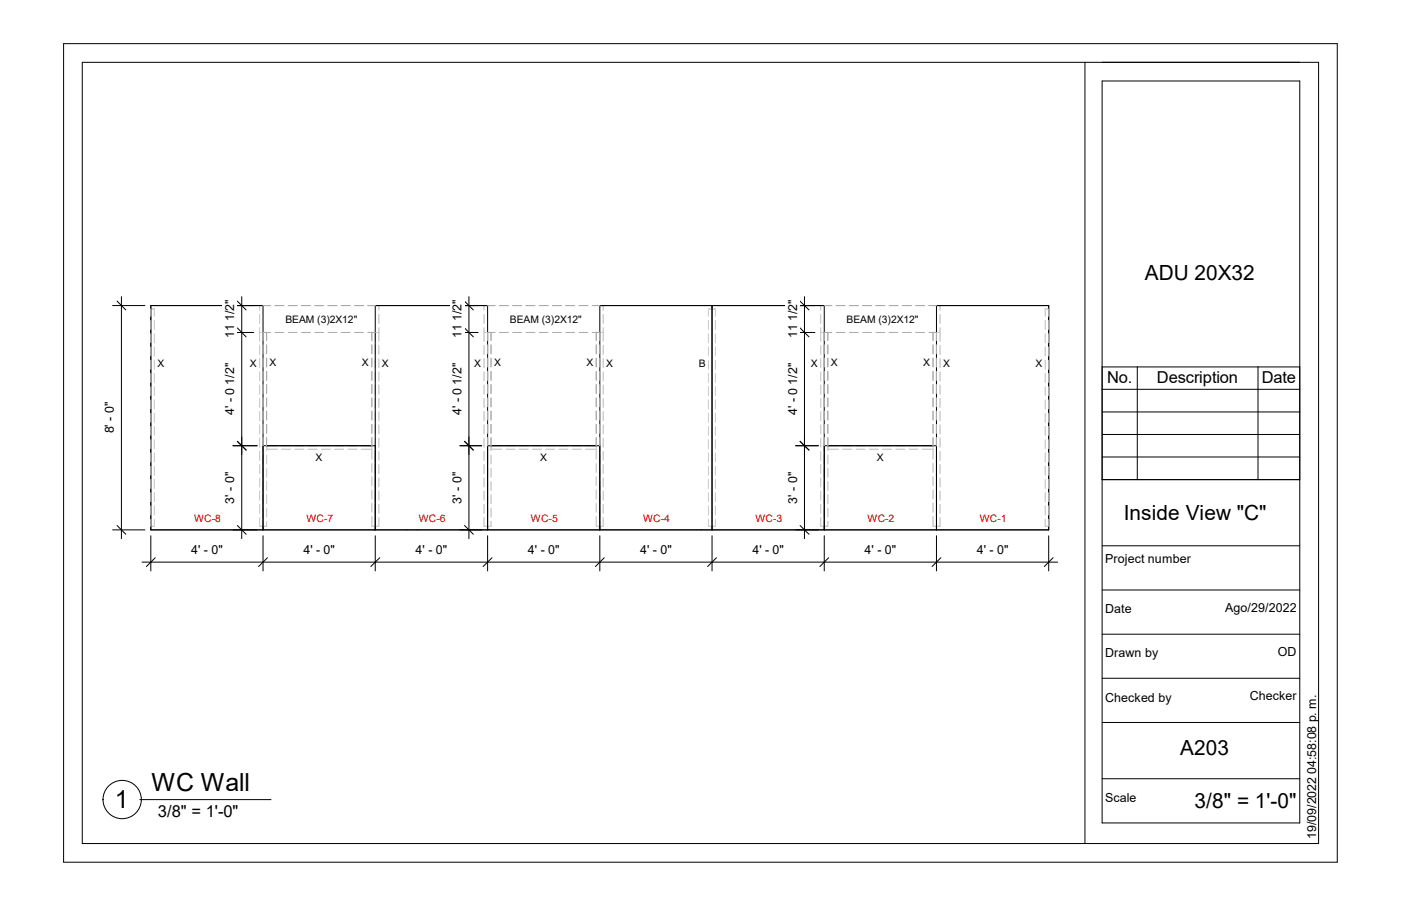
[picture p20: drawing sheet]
<svg xmlns="http://www.w3.org/2000/svg" width="432mm" height="279mm" viewBox="0 0 432 279" stroke-linecap="round" stroke-linejoin="round" font-family="sans-serif">
<defs><g id="words">
<g font-size="7.7">
<text x="46.7" y="243.8">WC Wall</text>
<text x="35.3" y="249.2">1</text>
</g>
<g font-size="6.4">
<text x="352.8" y="86.3">ADU 20X32</text>
<text x="346.4" y="160.4">Inside View &quot;C&quot;</text>
<text x="363.7" y="232.8">A203</text>
<text x="368.2" y="249.1">3/8&quot; = 1'-0&quot;</text>
</g>
<g font-size="5.1">
<text x="341.2" y="118.2">No.</text>
<text x="356.6" y="118.2">Description</text>
<text x="388.9" y="118.2">Date</text>
<text x="48.6" y="252">3/8&quot; = 1'-0&quot;</text>
</g>
<g font-size="3.8">
<text x="72.2" y="104.3" transform="rotate(-90 72.2 104.3)">11 1/2&quot;</text>
<text x="142.2" y="104.3" transform="rotate(-90 142.2 104.3)">11 1/2&quot;</text>
<text x="245.7" y="104.3" transform="rotate(-90 245.7 104.3)">11 1/2&quot;</text>
<text x="72.2" y="128" transform="rotate(-90 72.2 128)">4' - 0 1/2&quot;</text>
<text x="142.2" y="128" transform="rotate(-90 142.2 128)">4' - 0 1/2&quot;</text>
<text x="245.7" y="128" transform="rotate(-90 245.7 128)">4' - 0 1/2&quot;</text>
<text x="35.1" y="133.6" transform="rotate(-90 35.1 133.6)">8' - 0&quot;</text>
<text x="72.2" y="155.3" transform="rotate(-90 72.2 155.3)">3' - 0&quot;</text>
<text x="142.2" y="155.3" transform="rotate(-90 142.2 155.3)">3' - 0&quot;</text>
<text x="245.7" y="155.3" transform="rotate(-90 245.7 155.3)">3' - 0&quot;</text>
<text x="58.9" y="170.9">4' - 0&quot;</text>
<text x="93.5" y="170.9">4' - 0&quot;</text>
<text x="128.1" y="170.9">4' - 0&quot;</text>
<text x="162.7" y="170.9">4' - 0&quot;</text>
<text x="197.3" y="170.9">4' - 0&quot;</text>
<text x="231.9" y="170.9">4' - 0&quot;</text>
<text x="266.5" y="170.9">4' - 0&quot;</text>
<text x="301.1" y="170.9">4' - 0&quot;</text>
<text x="340.7" y="173.7">Project number</text>
<text x="340.7" y="189.1">Date</text>
<text x="377.6" y="188.6">Ago/29/2022</text>
<text x="340.7" y="202.7">Drawn by</text>
<text x="393.9" y="202.2">OD</text>
<text x="385.2" y="215.8">Checker</text>
<text x="340.7" y="216.4">Checked by</text>
<text x="340.7" y="247.4">Scale</text>
<text x="405.7" y="258.7" transform="rotate(-90 405.7 258.7)">19/09/2022 04:58:08 p. m.</text>
</g>
<g font-size="3.2">
<text x="88" y="99.5">BEAM (3)2X12&quot;</text>
<text x="157.2" y="99.5">BEAM (3)2X12&quot;</text>
<text x="260.9" y="99.5">BEAM (3)2X12&quot;</text>
<text x="48.5" y="113.2">X</text>
<text x="77" y="113.2">X</text>
<text x="83.1" y="112.9">X</text>
<text x="111.5" y="112.9">X</text>
<text x="117.7" y="113.2">X</text>
<text x="146.1" y="113.2">X</text>
<text x="152.3" y="112.9">X</text>
<text x="180.8" y="112.9">X</text>
<text x="186.9" y="113.2">X</text>
<text x="215.4" y="113.2">B</text>
<text x="249.9" y="113.2">X</text>
<text x="256" y="112.9">X</text>
<text x="284.5" y="112.9">X</text>
<text x="290.7" y="113.2">X</text>
<text x="319.1" y="113.2">X</text>
<text x="97.3" y="142.2">X</text>
<text x="166.5" y="142.2">X</text>
<text x="270.3" y="142.2">X</text>
</g>
<g font-size="3.2" fill="#f00">
<text x="59.9" y="160.9">WC-8</text>
<text x="94.4" y="160.9">WC-7</text>
<text x="129.1" y="160.9">WC-6</text>
<text x="163.7" y="160.9">WC-5</text>
<text x="198.2" y="160.9">WC-4</text>
<text x="232.8" y="160.9">WC-3</text>
<text x="267.4" y="160.9">WC-2</text>
<text x="302" y="160.9">WC-1</text>
</g>
</g></defs>
<path d="M219.5 94.2v1.1M81.1 162.3v1.1M115.7 162.3v1.1M150.3 162.3v1.1M184.9 162.3v1.1M219.5 162.3v1.1M254 162.3v1.1M288.6 162.3v1.1" fill="none" stroke="#666" stroke-width=".31"/>
<g fill="none" stroke="#ccc" stroke-width=".31">
<path d="M46.5 95.3h1.1v2.2M47.6 98.8v2.8M80 97v2.7M81.1 94.2h-1.1v1.4M115.7 94.2h1.1v1.4M116.8 97v2.7M149.2 97v2.7M150.3 94.2h-1.1v1.4M184.9 94.2h1v1.4M185.9 97v2.7M218.4 97.5v-2.2h2.1v2.2M218.4 98.8v2.8"/>
<path d="M220.5 98.8v2.8M252.9 97v2.7M254 94.2h-1.1v1.4M288.6 94.2h1.1v1.4M289.7 97v2.7M322.2 98.8v2.8M323.2 95.3h-1v2.2M47.6 103v2.7M47.6 107v2.7M47.6 111.1v2.7M47.6 115.2v2.7M47.6 119.3v2.7"/>
<path d="M80 102.5h1.1M80 101.1v4.1M80 106.6v2.7M80 110.6v2.8M80 114.7v2.7M80 118.8v2.7M115.7 106.6v2.7M115.7 110.6v2.8M115.7 114.7v2.7M115.7 118.8v2.7M116.8 102.5h-1.1v2.7M116.8 101.1v4.1"/>
<path d="M116.8 106.6v2.7M116.8 110.6v2.8M116.8 114.7v2.7M116.8 118.8v2.7M149.2 102.5h1.1M149.2 101.1v4.1M149.2 106.6v2.7M149.2 110.6v2.8M149.2 114.7v2.7M149.2 118.8v2.7M184.9 102.5h1M185.9 101.1v4.1"/>
<path d="M185.9 106.6v2.7M185.9 110.6v2.8M185.9 114.7v2.7M185.9 118.8v2.7M218.4 103v2.7M218.4 107v2.7M218.4 111.1v2.7M218.4 115.2v2.7M218.4 119.3v2.7M220.5 103v2.7M220.5 107v2.7M220.5 111.1v2.7"/>
<path d="M220.5 115.2v2.7M220.5 119.3v2.7M252.9 102.5h1.1M252.9 101.1v4.1M252.9 106.6v2.7M252.9 110.6v2.8M252.9 114.7v2.7M252.9 118.8v2.7M288.6 102.5h1.1M289.7 101.1v4.1M289.7 106.6v2.7M289.7 110.6v2.8"/>
<path d="M289.7 114.7v2.7M289.7 118.8v2.7M322.2 103v2.7M322.2 107v2.7M322.2 111.1v2.7M322.2 115.2v2.7M322.2 119.3v2.7M47.6 123.4v2.7M47.6 127.5v2.7M47.6 131.5v2.7M47.6 135.6v2.7M47.6 139.7v2.8"/>
<path d="M80 122.9v2.7M80 127v2.7M80 131.1v2.7M80 135.1v2.8M80 139.2v2.7M81.1 137.5v1.5M82.2 137.5v1.5M85.5 137.5h-3.3v1.1h3.3M86.8 137.5h2.8M86.8 138.6h2.8M90.9 137.5h2.8M90.9 138.6h2.8"/>
<path d="M95 137.5h2.7M95 138.6h2.7M99.1 137.5h2.8M99.1 138.6h2.8M103.2 137.5h2.7M103.2 138.6h2.7M107.3 137.5h2.7M107.3 138.6h2.7M111.3 137.5h3.3v1.1h-3.3M114.6 138.6v3M115.7 122.9v2.7M115.7 127v2.7"/>
<path d="M115.7 131.1v2.7M115.7 135.1v2.8M115.7 139.2v2.7M116.8 122.9v2.7M116.8 127v2.7M116.8 131.1v2.7M116.8 135.1v2.8M116.8 139.2v2.7M149.2 122.9v2.7M149.2 127v2.7M149.2 131.1v2.7M149.2 135.1v2.8"/>
<path d="M149.2 139.2v2.7M150.3 137.5v1.5M151.3 138.6h3.3M154.6 137.5h-3.3v1.5M156 137.5h2.7M156 138.6h2.7M160.1 137.5h2.7M160.1 138.6h2.7M164.2 137.5h2.7M164.2 138.6h2.7M168.2 137.5h2.8M168.2 138.6h2.8"/>
<path d="M172.3 137.5h2.7M172.3 138.6h2.7M176.4 137.5h2.8M176.4 138.6h2.8M180.5 137.5h3.3v4.1M180.5 138.6h3.3M184.9 137.5v1.5M185.9 122.9v2.7M185.9 127v2.7M185.9 131.1v2.7M185.9 135.1v2.8M185.9 139.2v2.7"/>
<path d="M218.4 123.4v2.7M218.4 127.5v2.7M218.4 131.5v2.7M218.4 135.6v2.7M218.4 139.7v2.8M220.5 123.4v2.7M220.5 127.5v2.7M220.5 131.5v2.7M220.5 135.6v2.7M220.5 139.7v2.8M252.9 122.9v2.7M252.9 127v2.7"/>
<path d="M252.9 131.1v2.7M252.9 135.1v2.8M252.9 139.2v2.7M254 137.5v1.5M255.1 138.6h3.3M258.4 137.5h-3.3v1.5M259.8 137.5h2.7M259.8 138.6h2.7M263.9 137.5h2.7M263.9 138.6h2.7M267.9 137.5h2.8M267.9 138.6h2.8"/>
<path d="M272 137.5h2.7M272 138.6h2.7M276.1 137.5h2.7M276.1 138.6h2.7M280.2 137.5h2.7M280.2 138.6h2.7M284.3 137.5h3.3v4.1M284.3 138.6h3.3M288.6 137.5v1.5M289.7 122.9v2.7M289.7 127v2.7M289.7 131.1v2.7"/>
<path d="M289.7 135.1v2.8M289.7 139.2v2.7M322.2 123.4v2.7M322.2 127.5v2.7M322.2 131.5v2.7M322.2 135.6v2.7M322.2 139.7v2.8M47.6 143.8v2.7M47.6 147.9v2.7M47.6 152v2.7M47.6 156v2.8M80 159.6v2.7h2.2v-1.5"/>
<path d="M80 143.3v2.7M80 147.4v2.7M80 151.5v2.7M80 155.6v2.7M81.1 140.4v2.7M81.1 144.4v2.8M81.1 148.5v2.8M81.1 152.6v2.7M81.1 156.7v2.7M82.2 140.4v2.7M82.2 144.4v2.8M82.2 148.5v2.8"/>
<path d="M82.2 152.6v2.7M82.2 156.7v2.7M114.6 159.3v3h2.2v-2.7M114.6 143v2.7M114.6 147v2.7M114.6 151.1v2.7M114.6 155.2v2.7M115.7 143.3v2.7M115.7 147.4v2.7M115.7 151.5v2.7M115.7 155.6v2.7M115.7 159.6v2.7"/>
<path d="M116.8 143.3v2.7M116.8 147.4v2.7M116.8 151.5v2.7M116.8 155.6v2.7M149.2 159.6v2.7h2.1v-1.5M149.2 143.3v2.7M149.2 147.4v2.7M149.2 151.5v2.7M149.2 155.6v2.7M150.3 140.4v2.7M150.3 144.4v2.8M150.3 148.5v2.8"/>
<path d="M150.3 152.6v2.7M150.3 156.7v2.7M151.3 140.4v2.7M151.3 144.4v2.8M151.3 148.5v2.8M151.3 152.6v2.7M151.3 156.7v2.7M183.8 159.3v3h2.1v-2.7M183.8 143v2.7M183.8 147v2.7M183.8 151.1v2.7M183.8 155.2v2.7"/>
<path d="M184.9 140.4v2.7M184.9 144.4v2.8M184.9 148.5v2.8M184.9 152.6v2.7M184.9 156.7v2.7M185.9 143.3v2.7M185.9 147.4v2.7M185.9 151.5v2.7M185.9 155.6v2.7M218.4 143.8v2.7M218.4 147.9v2.7M218.4 152v2.7"/>
<path d="M218.4 156v2.8M220.5 143.8v2.7M220.5 147.9v2.7M220.5 152v2.7M220.5 156v2.8M252.9 159.6v2.7h2.2v-1.5M252.9 143.3v2.7M252.9 147.4v2.7M252.9 151.5v2.7M252.9 155.6v2.7M254 140.4v2.7M254 144.4v2.8"/>
<path d="M254 148.5v2.8M254 152.6v2.7M254 156.7v2.7M255.1 140.4v2.7M255.1 144.4v2.8M255.1 148.5v2.8M255.1 152.6v2.7M255.1 156.7v2.7M287.6 159.3v3h2.1v-2.7M287.6 143v2.7M287.6 147v2.7M287.6 151.1v2.7"/>
<path d="M287.6 155.2v2.7M288.6 140.4v2.7M288.6 144.4v2.8M288.6 148.5v2.8M288.6 152.6v2.7M288.6 156.7v2.7M289.7 143.3v2.7M289.7 147.4v2.7M289.7 151.5v2.7M289.7 155.6v2.7M322.2 143.8v2.7M322.2 147.9v2.7"/>
<path d="M322.2 152v2.7M322.2 156v2.8M47.6 160.1v2.2h-1.1M81.1 160.8v1.5M150.3 160.8v1.5M184.9 160.8v1.5M218.4 160.1v2.2h2.1v-2.2M254 160.8v1.5M288.6 160.8v1.5M322.2 160.1v2.2h1"/>
</g>
<path d="M34.7 94.2h10M36.1 92.8l2.7 2.8M37.4 91.5v74.6M219.5 94.2v69.2M81.1 137.5h34.6M150.3 137.5h34.6M254 137.5h34.6M34.7 163.4h10M36.1 162.1l2.7 2.7M81.1 163.4v-69.2h-34.6v69.2h276.7v-69.2h-34.6v69.2M115.7 163.4v-69.2h34.6v69.2M184.9 163.4v-69.2h69.1v69.2" fill="none" stroke="#000" stroke-width=".31"/>
<g fill="none" stroke="#aaa" stroke-width=".31">
<path d="M46.5 95.3v2.2M46.5 98.8v2.8M81.1 94.2h2.3M84.8 94.2h2.7M88.9 94.2h2.7M92.9 94.2h2.8M97 94.2h2.7M101.1 94.2h2.7M105.2 94.2h2.7M109.3 94.2h2.7M113.4 94.2h2.3M150.3 94.2h2.3"/>
<path d="M153.9 94.2h2.8M158 94.2h2.7M162.1 94.2h2.7M166.2 94.2h2.7M170.3 94.2h2.7M174.4 94.2h2.7M178.5 94.2h2.7M182.5 94.2h2.4M254 94.2h2.4M257.7 94.2h2.7M261.8 94.2h2.7M265.9 94.2h2.7"/>
<path d="M270 94.2h2.7M274.1 94.2h2.7M278.1 94.2h2.8M282.2 94.2h2.7M286.3 94.2h2.3M323.2 95.3v2.2M323.2 98.8v2.8M46.5 103v2.7M46.5 107v2.7M46.5 111.1v2.7M46.5 115.2v2.7M46.5 119.3v2.7"/>
<path d="M81.1 106.4v2.7M81.1 110.4v2.8M81.1 114.6v2.7M81.1 118.6v2.7M82.2 102.5v2.5M82.2 106.4v2.7M82.2 110.4v2.8M82.2 114.6v2.7M82.2 118.6v2.7M83.4 102.5h-2.3v2.5M84.8 102.5h2.7M88.9 102.5h2.7"/>
<path d="M92.9 102.5h2.8M97 102.5h2.7M101.1 102.5h2.7M105.2 102.5h2.7M109.3 102.5h2.7M113.4 102.5h2.3M114.6 102.5v2.5M114.6 106.4v2.7M114.6 110.4v2.8M114.6 114.6v2.7M114.6 118.6v2.7M150.3 106.4v2.7"/>
<path d="M150.3 110.4v2.8M150.3 114.6v2.7M150.3 118.6v2.7M151.3 102.5v2.5M151.3 106.4v2.7M151.3 110.4v2.8M151.3 114.6v2.7M151.3 118.6v2.7M152.6 102.5h-2.3v2.5M153.9 102.5h2.8M158 102.5h2.7M162.1 102.5h2.7"/>
<path d="M166.2 102.5h2.7M170.3 102.5h2.7M174.4 102.5h2.7M178.5 102.5h2.7M182.5 102.5h2.4v2.5M183.8 102.5v2.5M183.8 106.4v2.7M183.8 110.4v2.8M183.8 114.6v2.7M183.8 118.6v2.7M184.9 106.4v2.7M184.9 110.4v2.8"/>
<path d="M184.9 114.6v2.7M184.9 118.6v2.7M254 106.4v2.7M254 110.4v2.8M254 114.6v2.7M254 118.6v2.7M255.1 102.5v2.5M255.1 106.4v2.7M255.1 110.4v2.8M255.1 114.6v2.7M255.1 118.6v2.7M256.4 102.5h-2.4v2.5"/>
<path d="M257.7 102.5h2.7M261.8 102.5h2.7M265.9 102.5h2.7M270 102.5h2.7M274.1 102.5h2.7M278.1 102.5h2.8M282.2 102.5h2.7M286.3 102.5h2.3v2.5M287.6 102.5v2.5M287.6 106.4v2.7M287.6 110.4v2.8M287.6 114.6v2.7"/>
<path d="M287.6 118.6v2.7M288.6 106.4v2.7M288.6 110.4v2.8M288.6 114.6v2.7M288.6 118.6v2.7M323.2 103v2.7M323.2 107v2.7M323.2 111.1v2.7M323.2 115.2v2.7M323.2 119.3v2.7M46.5 123.4v2.7M46.5 127.5v2.7"/>
<path d="M46.5 131.5v2.7M46.5 135.6v2.7M46.5 139.7v2.8M81.1 122.7v2.7M81.1 126.8v2.7M81.1 130.9v2.7M81.1 135v2.5M82.2 122.7v2.7M82.2 126.8v2.7M82.2 130.9v2.7M82.2 135v2.5M114.6 122.7v2.7"/>
<path d="M114.6 126.8v2.7M114.6 130.9v2.7M114.6 135v2.5M150.3 122.7v2.7M150.3 126.8v2.7M150.3 130.9v2.7M150.3 135v2.5M151.3 122.7v2.7M151.3 126.8v2.7M151.3 130.9v2.7M151.3 135v2.5M183.8 122.7v2.7"/>
<path d="M183.8 126.8v2.7M183.8 130.9v2.7M183.8 135v2.5M184.9 122.7v2.7M184.9 126.8v2.7M184.9 130.9v2.7M184.9 135v2.5M254 122.7v2.7M254 126.8v2.7M254 130.9v2.7M254 135v2.5M255.1 122.7v2.7"/>
<path d="M255.1 126.8v2.7M255.1 130.9v2.7M255.1 135v2.5M287.6 122.7v2.7M287.6 126.8v2.7M287.6 130.9v2.7M287.6 135v2.5M288.6 122.7v2.7M288.6 126.8v2.7M288.6 130.9v2.7M288.6 135v2.5M323.2 123.4v2.7"/>
<path d="M323.2 127.5v2.7M323.2 131.5v2.7M323.2 135.6v2.7M323.2 139.7v2.8M46.5 143.8v2.7M46.5 147.9v2.7M46.5 152v2.7M46.5 156v2.8M323.2 143.8v2.7M323.2 147.9v2.7M323.2 152v2.7M323.2 156v2.8"/>
<path d="M46.5 160.1v2.2M323.2 160.1v2.2"/>
</g>
<path d="M31.6 124h4.4v9.7h-4.4z" fill="#fff"/>
<g fill="none" stroke="#000" stroke-width=".31">
<path d="M43.8 173.4h282.2M46.5 165.2v10.9M47.8 172l-2.7 2.7M81.1 165.2v10.9M82.4 172l-2.7 2.7M115.7 165.2v10.9M117.1 172l-2.8 2.7M150.3 165.2v10.9M151.6 172l-2.7 2.7M184.9 165.2v10.9M186.2 172l-2.7 2.7M219.5 165.2v10.9"/>
<path d="M220.8 172l-2.7 2.7M254 165.2v10.9M255.4 172l-2.7 2.7M288.6 165.2v10.9M290 172l-2.7 2.7M323.2 165.2v10.9M324.6 172l-2.7 2.7"/>
</g>
<g fill="#fff">
<path d="M58.9 167.5h9.8v4.2h-9.8z"/>
<path d="M93.5 167.5h9.8v4.2h-9.8z"/>
<path d="M128.1 167.5h9.7v4.2h-9.7z"/>
<path d="M162.7 167.5h9.8v4.2h-9.8z"/>
<path d="M197.3 167.5h9.8v4.2h-9.8z"/>
<path d="M231.9 167.5h9.7v4.2h-9.7z"/>
<path d="M266.5 167.5h9.7v4.2h-9.7z"/>
<path d="M301.1 167.5h9.7v4.2h-9.7z"/>
<path d="M302 158.1h5.4v3.6h-5.4z"/>
<path d="M307.4 158.1h1.1v3.6h-1.1z"/>
<path d="M308.5 158.1h1.8v3.6h-1.8z"/>
<path d="M267.4 158.1h5.4v3.6h-5.4z"/>
<path d="M272.8 158.1h1.1v3.6h-1.1z"/>
<path d="M273.9 158.1h1.8v3.6h-1.8z"/>
<path d="M232.8 158.1h5.5v3.6h-5.5z"/>
<path d="M238.3 158.1h1v3.6h-1z"/>
<path d="M239.3 158.1h1.8v3.6h-1.8z"/>
<path d="M198.2 158.1h5.5v3.6h-5.5z"/>
<path d="M203.7 158.1h1v3.6h-1z"/>
<path d="M204.7 158.1h1.8v3.6h-1.8z"/>
<path d="M163.7 158.1h5.4v3.6h-5.4z"/>
<path d="M169.1 158.1h1v3.6h-1z"/>
<path d="M170.1 158.1h1.8v3.6h-1.8z"/>
<path d="M129.1 158.1h5.4v3.6h-5.4z"/>
<path d="M134.5 158.1h1.1v3.6h-1.1z"/>
<path d="M135.6 158.1h1.7v3.6h-1.7z"/>
<path d="M94.4 158.1h5.5v3.6h-5.5z"/>
<path d="M99.9 158.1h1v3.6h-1z"/>
<path d="M100.9 158.1h1.8v3.6h-1.8z"/>
<path d="M59.9 158.1h5.4v3.6h-5.4z"/>
<path d="M65.3 158.1h1v3.6h-1z"/>
<path d="M66.3 158.1h1.8v3.6h-1.8z"/>
<path d="M260.9 96.6h22.2v3.6h-22.2z"/>
<path d="M157.2 96.6h22.2v3.6h-22.2z"/>
<path d="M88 96.6h22.2v3.6h-22.2z"/>
</g>
<path d="M71.8 137.5h7.4M73.2 136.1l2.7 2.7M74.5 134.7v31.4M71.8 163.4h7.4M73.2 162.1l2.7 2.7" fill="none" stroke="#000" stroke-width=".31"/>
<path d="M68.7 145.6h4.4v9.7h-4.4z" fill="#fff"/>
<path d="M141.8 137.5h6.7M143.2 136.1l2.7 2.7M144.5 134.7v31.4M141.8 163.4h6.7M143.2 162.1l2.7 2.7" fill="none" stroke="#000" stroke-width=".31"/>
<path d="M138.6 145.6h4.5v9.7h-4.5z" fill="#fff"/>
<path d="M245.2 137.5h7M246.6 136.1l2.7 2.7M247.9 134.7v31.4M245.2 163.4h7M246.6 162.1l2.7 2.7" fill="none" stroke="#000" stroke-width=".31"/>
<path d="M242.1 145.6h4.4v9.7h-4.4z" fill="#fff"/>
<path d="M71.8 94.2h6.4M73.2 92.9l2.7 2.7M74.5 91.5v48.7M71.8 102.5h6.4M73.2 101.1l2.7 2.8M71.8 137.5h7.4M73.2 136.1l2.7 2.7" fill="none" stroke="#000" stroke-width=".31"/>
<g fill="#fff">
<path d="M68.7 92.4h4.4v12h-4.4z"/>
<path d="M68.7 112h4.4v16.1h-4.4z"/>
</g>
<path d="M141.8 94.2h5.6M143.2 92.9l2.7 2.7M144.5 91.5v48.7M141.8 102.5h5.6M143.2 101.1l2.7 2.8M141.8 137.5h6.7M143.2 136.1l2.7 2.7" fill="none" stroke="#000" stroke-width=".31"/>
<g fill="#fff">
<path d="M138.6 92.4h4.5v12h-4.5z"/>
<path d="M138.6 112h4.5v16.1h-4.5z"/>
</g>
<path d="M245.2 94.2h6M246.6 92.9l2.7 2.7M247.9 91.5v48.7M245.2 102.5h6M246.6 101.1l2.7 2.8M245.2 137.5h7M246.6 136.1l2.7 2.7" fill="none" stroke="#000" stroke-width=".31"/>
<g fill="#fff">
<path d="M242.1 92.4h4.4v12h-4.4z"/>
<path d="M242.1 112h4.4v16.1h-4.4z"/>
<path d="M48.5 110.4h2.1v3.6h-2.1z"/>
<path d="M77 110.4h2.1v3.6h-2.1z"/>
<path d="M117.7 110.4h2.1v3.6h-2.1z"/>
<path d="M146.1 110.4h2.2v3.6h-2.2z"/>
<path d="M186.9 110.4h2.1v3.6h-2.1z"/>
<path d="M256 110h2.1v3.6h-2.1z"/>
<path d="M249.9 110.4h2.2v3.6h-2.2z"/>
<path d="M290.7 110.4h2.1v3.6h-2.1z"/>
<path d="M284.5 110h2.1v3.6h-2.1z"/>
<path d="M319.1 110.4h2.1v3.6h-2.1z"/>
<path d="M215.3 110.4h2.2v3.6h-2.2z"/>
<path d="M270.3 139.4h2.1v3.6h-2.1z"/>
<path d="M152.3 110h2.1v3.6h-2.1z"/>
<path d="M180.8 110h2.1v3.6h-2.1z"/>
<path d="M166.5 139.4h2.1v3.6h-2.1z"/>
<path d="M83.1 110h2.1v3.6h-2.1z"/>
<path d="M111.5 110h2.2v3.6h-2.2z"/>
<path d="M97.3 139.4h2.1v3.6h-2.1z"/>
</g>
<path d="M19.6 13.5h392.6v252.4h-392.6zM25.4 19.2h381v240.9h-381zM334.4 19.2v240.9M339.7 25h60.9v228.8h-60.9zM339.7 147.9h60.9M339.7 168.3h60.9M339.7 181.9h60.9M339.7 195.6h60.9M339.7 209.2h60.9M339.7 222.8h60.9M339.7 240.2h60.9" fill="none" stroke="#000" stroke-width=".31"/>
<g fill="#fff">
<path d="M340.7 243.9h9.6v4.3h-9.6z"/>
<path d="M340.7 212.9h20.4v4.4h-20.4z"/>
<path d="M340.7 199.3h16.3v4.3h-16.3z"/>
<path d="M340.7 185.7h8.1v4.3h-8.1z"/>
<path d="M340.7 170.3h26.4v4.3h-26.4z"/>
</g>
<g fill="none" stroke="#000" stroke-width=".31">
<path d="M339.7 113.2h60.9v34.7h-60.9zM350.5 113.2v34.7M387.7 113.2v34.7M339.7 134h60.9M339.7 127h60.9M339.7 120.1h60.9M339.7 140.9h60.9M43.1 246.6h40.4"/>
<circle cx="37.7" cy="246.6" r="5.9"/>
</g>
<use href="#words"/>
</svg>
